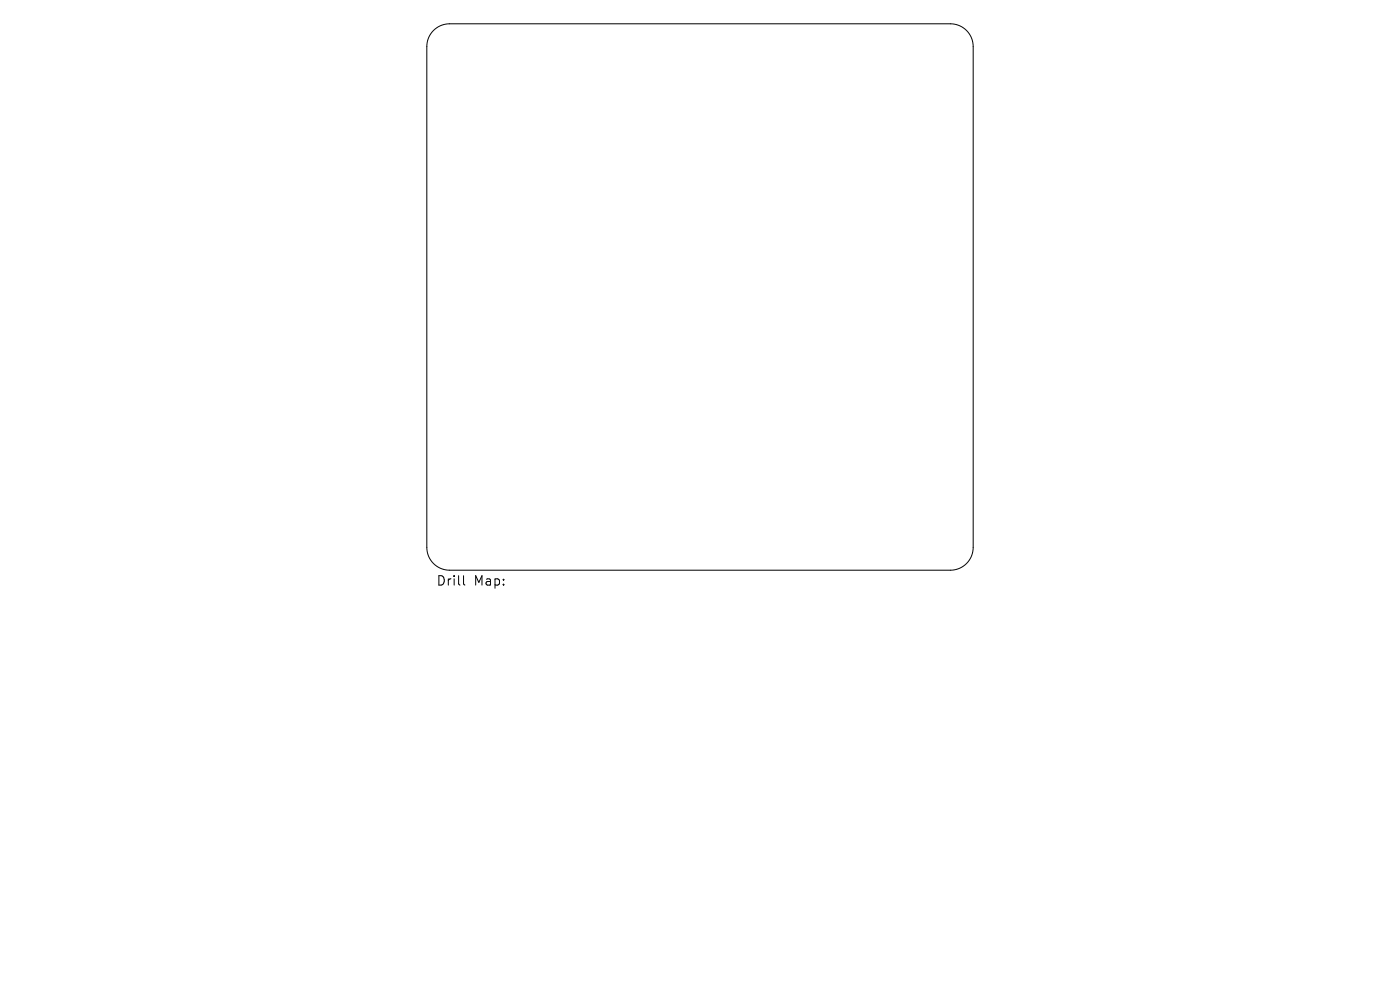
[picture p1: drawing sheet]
<svg xmlns="http://www.w3.org/2000/svg" width="297mm" height="210mm" viewBox="0 0 297 210" stroke-linecap="round" stroke-linejoin="round" font-family="sans-serif">
<defs><g id="words">
<g font-size="2.8">
<text x="92.5" y="124.5">Drill</text>
<text x="100.5" y="124.5">Map:</text>
</g>
</g></defs>
<path d="M92 6.5a4.8 4.8 0 0 1 3.4-1.5h106.2a4.8 4.8 0 0 1 4.9 4.9v106.2a4.8 4.8 0 0 1-4.9 4.9h-106.2a4.8 4.8 0 0 1-4.9-4.9v-106.2a4.8 4.8 0 0 1 1.5-3.4zM98.3 122.1v1.7l.3 .3" fill="none" stroke="#000" stroke-width=".21"/>
<use href="#words"/>
</svg>
